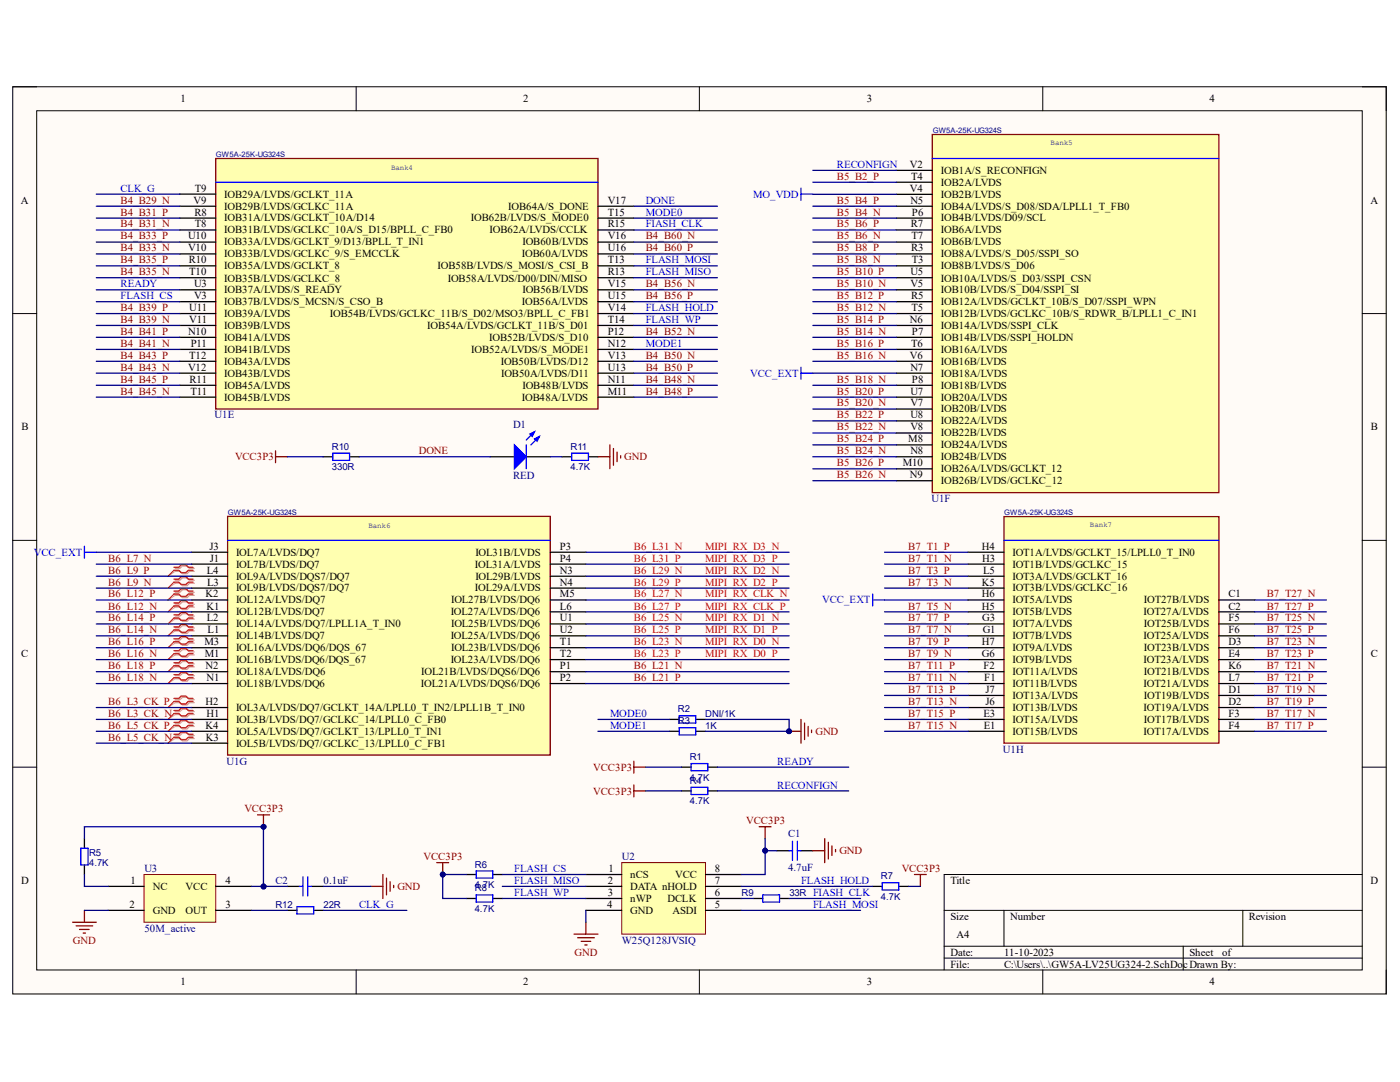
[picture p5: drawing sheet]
<svg xmlns="http://www.w3.org/2000/svg" width="279mm" height="216mm" viewBox="0 0 279 216" stroke-linecap="round" stroke-linejoin="round" font-family="sans-serif">
<defs><g id="words">
<g font-size="2.1">
<text x="36" y="20.4">1</text>
<text x="104.4" y="20.4">2</text>
<text x="173" y="20.4">3</text>
<text x="241.4" y="20.4">4</text>
<text x="181.6" y="33.5">V2</text>
<text x="181.9" y="35.9">T4</text>
<text x="187.8" y="34.7">IOB1A/S_RECONFIGN</text>
<text x="4.1" y="40.6">A</text>
<text x="38.6" y="40.6">V9</text>
<text x="38.9" y="38.3">T9</text>
<text x="44.7" y="39.5">IOB29A/LVDS/GCLKT_11A</text>
<text x="44.7" y="41.8">IOB29B/LVDS/GCLKC_11A</text>
<text x="101.4" y="41.8">IOB64A/S_DONE</text>
<text x="121.3" y="40.6">V17</text>
<text x="181.6" y="38.3">V4</text>
<text x="181.7" y="40.6">N5</text>
<text x="187.8" y="37.1">IOB2A/LVDS</text>
<text x="187.8" y="39.5">IOB2B/LVDS</text>
<text x="187.8" y="41.8">IOB4A/LVDS/S_D08/SDA/LPLL1_T_FB0</text>
<text x="273.5" y="40.6">A</text>
<text x="37.5" y="47.8">U10</text>
<text x="38.8" y="43">R8</text>
<text x="38.9" y="45.4">T8</text>
<text x="44.7" y="44.2">IOB31A/LVDS/GCLKT_10A/D14</text>
<text x="44.7" y="46.6">IOB31B/LVDS/GCLKC_10A/S_D15/BPLL_C_FB0</text>
<text x="94" y="44.2">IOB62B/LVDS/S_MODE0</text>
<text x="97.7" y="46.6">IOB62A/LVDS/CCLK</text>
<text x="121.3" y="47.8">V16</text>
<text x="121.3" y="45.4">R15</text>
<text x="121.3" y="43">T15</text>
<text x="181.8" y="45.4">R7</text>
<text x="181.9" y="47.8">T7</text>
<text x="182" y="43">P6</text>
<text x="187.8" y="44.2">IOB4B/LVDS/D09/SCL</text>
<text x="187.8" y="46.6">IOB6A/LVDS</text>
<text x="37.5" y="50.1">V10</text>
<text x="37.7" y="52.5">R10</text>
<text x="44.7" y="48.9">IOB33A/LVDS/GCLKT_9/D13/BPLL_T_IN1</text>
<text x="44.7" y="51.3">IOB33B/LVDS/GCLKC_9/S_EMCCLK</text>
<text x="44.7" y="53.7">IOB35A/LVDS/GCLKT_8</text>
<text x="87.3" y="53.7">IOB58B/LVDS/S_MOSI/S_CSI_B</text>
<text x="104.1" y="51.3">IOB60A/LVDS</text>
<text x="104.3" y="48.9">IOB60B/LVDS</text>
<text x="121.3" y="52.5">T13</text>
<text x="121.3" y="50.1">U16</text>
<text x="181.9" y="50.1">R3</text>
<text x="182" y="52.5">T3</text>
<text x="187.8" y="48.9">IOB6B/LVDS</text>
<text x="187.8" y="51.3">IOB8A/LVDS/S_D05/SSPI_SO</text>
<text x="187.8" y="53.7">IOB8B/LVDS/S_D06</text>
<text x="37.8" y="54.9">T10</text>
<text x="38.7" y="57.4">U3</text>
<text x="38.7" y="59.7">V3</text>
<text x="44.7" y="56.2">IOB35B/LVDS/GCLKC_8</text>
<text x="44.7" y="58.5">IOB37A/LVDS/S_READY</text>
<text x="89.4" y="56.2">IOB58A/LVDS/D00/DIN/MISO</text>
<text x="104.3" y="58.5">IOB56B/LVDS</text>
<text x="121.3" y="59.7">U15</text>
<text x="121.3" y="57.4">V15</text>
<text x="121.3" y="54.9">R13</text>
<text x="181.7" y="54.9">U5</text>
<text x="181.7" y="57.4">V5</text>
<text x="181.9" y="59.7">R5</text>
<text x="187.8" y="56.2">IOB10A/LVDS/S_D03/SSPI_CSN</text>
<text x="187.8" y="58.5">IOB10B/LVDS/S_D04/SSPI_SI</text>
<text x="37.8" y="62.1">U11</text>
<text x="37.8" y="64.5">V11</text>
<text x="44.7" y="60.9">IOB37B/LVDS/S_MCSN/S_CSO_B</text>
<text x="44.7" y="63.3">IOB39A/LVDS</text>
<text x="44.7" y="65.7">IOB39B/LVDS</text>
<text x="65.8" y="63.3">IOB54B/LVDS/GCLKC_11B/S_D02/MSO3/BPLL_C_FB1</text>
<text x="85.3" y="65.7">IOB54A/LVDS/GCLKT_11B/S_D01</text>
<text x="104.1" y="60.9">IOB56A/LVDS</text>
<text x="121.3" y="64.5">T14</text>
<text x="121.3" y="62.1">V14</text>
<text x="181.6" y="64.5">N6</text>
<text x="181.9" y="62.1">T5</text>
<text x="187.8" y="60.9">IOB12A/LVDS/GCLKT_10B/S_D07/SSPI_WPN</text>
<text x="187.8" y="63.3">IOB12B/LVDS/GCLKC_10B/S_RDWR_B/LPLL1_C_IN1</text>
<text x="187.8" y="65.7">IOB14A/LVDS/SSPI_CLK</text>
<text x="37.5" y="66.8">N10</text>
<text x="37.8" y="71.6">T12</text>
<text x="38.1" y="69.2">P11</text>
<text x="44.7" y="68">IOB41A/LVDS</text>
<text x="44.7" y="70.4">IOB41B/LVDS</text>
<text x="94.1" y="70.4">IOB52A/LVDS/S_MODE1</text>
<text x="97.6" y="68">IOB52B/LVDS/S_D10</text>
<text x="121.3" y="71.6">V13</text>
<text x="121.3" y="69.2">N12</text>
<text x="121.3" y="66.8">P12</text>
<text x="181.6" y="71.6">V6</text>
<text x="181.9" y="69.2">T6</text>
<text x="182" y="66.8">P7</text>
<text x="187.8" y="68">IOB14B/LVDS/SSPI_HOLDN</text>
<text x="187.8" y="70.4">IOB16A/LVDS</text>
<text x="37.5" y="74">V12</text>
<text x="37.8" y="76.4">R11</text>
<text x="44.7" y="72.8">IOB43A/LVDS</text>
<text x="44.7" y="75.2">IOB43B/LVDS</text>
<text x="44.7" y="77.6">IOB45A/LVDS</text>
<text x="99.9" y="72.8">IOB50B/LVDS/D12</text>
<text x="100" y="75.2">IOB50A/LVDS/D11</text>
<text x="104.3" y="77.6">IOB48B/LVDS</text>
<text x="121.3" y="76.4">N11</text>
<text x="121.3" y="74">U13</text>
<text x="181.7" y="74">N7</text>
<text x="182" y="76.4">P8</text>
<text x="187.8" y="72.8">IOB16B/LVDS</text>
<text x="187.8" y="75.2">IOB18A/LVDS</text>
<text x="187.8" y="77.6">IOB18B/LVDS</text>
<text x="38" y="78.7">T11</text>
<text x="44.7" y="79.9">IOB45B/LVDS</text>
<text x="104.1" y="79.9">IOB48A/LVDS</text>
<text x="121.3" y="78.7">M11</text>
<text x="181.7" y="78.7">U7</text>
<text x="181.7" y="81.1">V7</text>
<text x="181.7" y="83.5">U8</text>
<text x="187.8" y="79.9">IOB20A/LVDS</text>
<text x="187.8" y="82.3">IOB20B/LVDS</text>
<text x="4.3" y="85.9">B</text>
<text x="181.3" y="88.3">M8</text>
<text x="181.7" y="85.9">V8</text>
<text x="187.8" y="84.7">IOB22A/LVDS</text>
<text x="187.8" y="87.1">IOB22B/LVDS</text>
<text x="187.8" y="89.4">IOB24A/LVDS</text>
<text x="273.6" y="85.9">B</text>
<text x="180.2" y="93">M10</text>
<text x="181.6" y="95.4">N9</text>
<text x="181.7" y="90.6">N8</text>
<text x="187.8" y="91.8">IOB24B/LVDS</text>
<text x="187.8" y="94.2">IOB26A/LVDS/GCLKT_12</text>
<text x="187.8" y="96.6">IOB26B/LVDS/GCLKC_12</text>
<text x="41.8" y="109.7">J3</text>
<text x="41.9" y="112.1">J1</text>
<text x="47.1" y="110.9">IOL7A/LVDS/DQ7</text>
<text x="47.1" y="113.3">IOL7B/LVDS/DQ7</text>
<text x="94.8" y="113.3">IOL31A/LVDS</text>
<text x="94.9" y="110.9">IOL31B/LVDS</text>
<text x="111.8" y="112.1">P4</text>
<text x="111.8" y="109.7">P3</text>
<text x="196" y="109.7">H4</text>
<text x="196" y="112.1">H3</text>
<text x="202.1" y="110.9">IOT1A/LVDS/GCLKT_15/LPLL0_T_IN0</text>
<text x="202.1" y="113.3">IOT1B/LVDS/GCLKC_15</text>
<text x="41" y="119.2">K2</text>
<text x="41.3" y="114.5">L4</text>
<text x="41.4" y="116.8">L3</text>
<text x="47.1" y="115.7">IOL9A/LVDS/DQS7/DQ7</text>
<text x="47.1" y="118">IOL9B/LVDS/DQS7/DQ7</text>
<text x="94.8" y="118">IOL29A/LVDS</text>
<text x="94.9" y="115.7">IOL29B/LVDS</text>
<text x="111.8" y="119.2">M5</text>
<text x="111.8" y="116.8">N4</text>
<text x="111.8" y="114.5">N3</text>
<text x="196" y="116.8">K5</text>
<text x="196" y="119.2">H6</text>
<text x="196.2" y="114.5">L5</text>
<text x="202.1" y="115.7">IOT3A/LVDS/GCLKT_16</text>
<text x="202.1" y="118">IOT3B/LVDS/GCLKC_16</text>
<text x="245.2" y="119.2">C1</text>
<text x="41.2" y="121.6">K1</text>
<text x="41.3" y="124">L2</text>
<text x="47.1" y="120.4">IOL12A/LVDS/DQ7</text>
<text x="47.1" y="122.8">IOL12B/LVDS/DQ7</text>
<text x="47.1" y="125.2">IOL14A/LVDS/DQ7/LPLL1A_T_IN0</text>
<text x="90" y="122.8">IOL27A/LVDS/DQ6</text>
<text x="90" y="125.2">IOL25B/LVDS/DQ6</text>
<text x="90" y="120.4">IOL27B/LVDS/DQ6</text>
<text x="111.8" y="124">U1</text>
<text x="111.8" y="121.6">L6</text>
<text x="196" y="121.6">H5</text>
<text x="196" y="124">G3</text>
<text x="202.1" y="120.4">IOT5A/LVDS</text>
<text x="202.1" y="122.8">IOT5B/LVDS</text>
<text x="202.1" y="125.2">IOT7A/LVDS</text>
<text x="228.2" y="122.8">IOT27A/LVDS</text>
<text x="228.3" y="125.2">IOT25B/LVDS</text>
<text x="228.3" y="120.4">IOT27B/LVDS</text>
<text x="245.2" y="124">F5</text>
<text x="245.2" y="121.6">C2</text>
<text x="4.2" y="131.1">C</text>
<text x="40.8" y="128.7">M3</text>
<text x="40.9" y="131.1">M1</text>
<text x="41.4" y="126.4">L1</text>
<text x="47.1" y="127.5">IOL14B/LVDS/DQ7</text>
<text x="47.1" y="129.9">IOL16A/LVDS/DQ6/DQS_67</text>
<text x="90" y="127.5">IOL25A/LVDS/DQ6</text>
<text x="90" y="129.9">IOL23B/LVDS/DQ6</text>
<text x="111.8" y="131.1">T2</text>
<text x="111.8" y="128.7">T1</text>
<text x="111.8" y="126.4">U2</text>
<text x="196" y="128.7">H7</text>
<text x="196" y="131.1">G6</text>
<text x="196.1" y="126.4">G1</text>
<text x="202.1" y="127.5">IOT7B/LVDS</text>
<text x="202.1" y="129.9">IOT9A/LVDS</text>
<text x="228.2" y="127.5">IOT25A/LVDS</text>
<text x="228.3" y="129.9">IOT23B/LVDS</text>
<text x="245.2" y="131.1">E4</text>
<text x="245.2" y="128.7">D3</text>
<text x="245.2" y="126.4">F6</text>
<text x="273.6" y="131.1">C</text>
<text x="41" y="133.5">N2</text>
<text x="41.2" y="135.8">N1</text>
<text x="47.1" y="132.3">IOL16B/LVDS/DQ6/DQS_67</text>
<text x="47.1" y="134.7">IOL18A/LVDS/DQ6</text>
<text x="47.1" y="137.1">IOL18B/LVDS/DQ6</text>
<text x="84" y="137.1">IOL21A/LVDS/DQS6/DQ6</text>
<text x="84.1" y="134.7">IOL21B/LVDS/DQS6/DQ6</text>
<text x="90" y="132.3">IOL23A/LVDS/DQ6</text>
<text x="111.8" y="135.8">P2</text>
<text x="111.8" y="133.5">P1</text>
<text x="196.3" y="133.5">F2</text>
<text x="196.4" y="135.8">F1</text>
<text x="202.1" y="134.7">IOT11A/LVDS</text>
<text x="202.1" y="137.1">IOT11B/LVDS</text>
<text x="202.1" y="132.3">IOT9B/LVDS</text>
<text x="228.2" y="137.1">IOT21A/LVDS</text>
<text x="228.2" y="132.3">IOT23A/LVDS</text>
<text x="228.3" y="134.7">IOT21B/LVDS</text>
<text x="245.2" y="135.8">L7</text>
<text x="245.2" y="133.5">K6</text>
<text x="41" y="140.7">H2</text>
<text x="41.2" y="143.1">H1</text>
<text x="47.1" y="141.9">IOL3A/LVDS/DQ7/GCLKT_14A/LPLL0_T_IN2/LPLL1B_T_IN0</text>
<text x="196.3" y="143.1">E3</text>
<text x="196.7" y="138.3">J7</text>
<text x="196.7" y="140.7">J6</text>
<text x="202.1" y="139.5">IOT13A/LVDS</text>
<text x="202.1" y="141.9">IOT13B/LVDS</text>
<text x="228.2" y="141.9">IOT19A/LVDS</text>
<text x="228.3" y="139.5">IOT19B/LVDS</text>
<text x="245.2" y="143.1">F3</text>
<text x="245.2" y="140.7">D2</text>
<text x="245.2" y="138.3">D1</text>
<text x="41" y="145.5">K4</text>
<text x="41.1" y="147.8">K3</text>
<text x="47.1" y="144.3">IOL3B/LVDS/DQ7/GCLKC_14/LPLL0_C_FB0</text>
<text x="47.1" y="146.6">IOL5A/LVDS/DQ7/GCLKT_13/LPLL0_T_IN1</text>
<text x="47.1" y="149">IOL5B/LVDS/DQ7/GCLKC_13/LPLL0_C_FB1</text>
<text x="196.3" y="145.5">E1</text>
<text x="202.1" y="144.3">IOT15A/LVDS</text>
<text x="202.1" y="146.6">IOT15B/LVDS</text>
<text x="228.2" y="146.6">IOT17A/LVDS</text>
<text x="228.3" y="144.3">IOT17B/LVDS</text>
<text x="245.2" y="145.5">F4</text>
<text x="121.4" y="174">1</text>
<text x="142.7" y="174">8</text>
<text x="4.2" y="176.4">D</text>
<text x="26" y="176.4">1</text>
<text x="30.5" y="177.6">NC</text>
<text x="37" y="177.6">VCC</text>
<text x="45" y="176.4">4</text>
<text x="121.3" y="176.4">2</text>
<text x="121.3" y="178.8">3</text>
<text x="125.8" y="175.2">nCS</text>
<text x="125.8" y="177.6">DATA nHOLD</text>
<text x="125.8" y="180">nWP</text>
<text x="133.2" y="180">DCLK</text>
<text x="134.7" y="175.2">VCC</text>
<text x="142.7" y="178.8">6</text>
<text x="142.7" y="176.4">7</text>
<text x="189.7" y="176.4">Title</text>
<text x="273.5" y="176.4">D</text>
<text x="25.9" y="181.2">2</text>
<text x="30.5" y="182.4">GND</text>
<text x="37" y="182.4">OUT</text>
<text x="45" y="181.2">3</text>
<text x="121.2" y="181.2">4</text>
<text x="125.8" y="182.4">GND</text>
<text x="134.2" y="182.4">ASDI</text>
<text x="142.7" y="181.2">5</text>
<text x="189.7" y="183.6">Size</text>
<text x="201.6" y="183.6">Number</text>
<text x="249.3" y="183.6">Revision</text>
<text x="189.7" y="190.7">Date:</text>
<text x="190.9" y="187.1">A4</text>
<text x="200.4" y="190.7">11-10-2023</text>
<text x="237.4" y="190.7">Sheet</text>
<text x="243.9" y="190.7">of</text>
<text x="36" y="196.6">1</text>
<text x="104.4" y="196.6">2</text>
<text x="173" y="196.6">3</text>
<text x="189.7" y="193.1">File:</text>
<text x="200.4" y="193.1">C:\Users\..\GW5A-LV25UG324-2.SchDocDrawn By:</text>
<text x="241.4" y="196.6">4</text>
</g>
<g font-size="2.1" fill="#00f">
<text x="167" y="33.5">RECONFIGN</text>
<text x="24" y="38.3">CLK_G</text>
<text x="128.9" y="40.6">DONE</text>
<text x="150.3" y="39.5">MO_VDD</text>
<text x="128.9" y="45.4">FIASH_CLK</text>
<text x="128.9" y="43">MODE0</text>
<text x="128.9" y="52.5">FLASH_MOSI</text>
<text x="24" y="59.7">FLASH_CS</text>
<text x="24" y="57.4">READY</text>
<text x="128.9" y="54.9">FLASH_MISO</text>
<text x="128.9" y="64.5">FLASH_WP</text>
<text x="128.9" y="62.1">FLASH_HOLD</text>
<text x="128.9" y="69.2">MODE1</text>
<text x="149.7" y="75.2">VCC_EXT</text>
<text x="6.8" y="110.9">VCC_EXT</text>
<text x="164.1" y="120.4">VCC_EXT</text>
<text x="121.7" y="143.1">MODE0</text>
<text x="121.7" y="145.5">MODE1</text>
<text x="155.1" y="152.6">READY</text>
<text x="155.1" y="157.4">RECONFIGN</text>
<text x="102.6" y="174">FLASH_CS</text>
<text x="102.6" y="176.4">FLASH_MISO</text>
<text x="102.6" y="178.8">FLASH_WP</text>
<text x="159.9" y="176.4">FLASH_HOLD</text>
<text x="71.7" y="181.2">CLK_G</text>
<text x="162.3" y="181.2">FLASH_MOSI</text>
</g>
<g font-size="2.1" fill="#980000">
<text x="167" y="35.9">B5_B2_P</text>
<text x="167" y="40.6">B5_B4_P</text>
<text x="167" y="43">B5_B4_N</text>
<text x="167" y="45.4">B5_B6_P</text>
<text x="167" y="47.8">B5_B6_N</text>
<text x="167" y="50.1">B5_B8_P</text>
<text x="167" y="52.5">B5_B8_N</text>
<text x="167" y="54.9">B5_B10_P</text>
<text x="167" y="57.4">B5_B10_N</text>
<text x="167" y="59.7">B5_B12_P</text>
<text x="167" y="62.1">B5_B12_N</text>
<text x="167" y="64.5">B5_B14_P</text>
<text x="167" y="66.8">B5_B14_N</text>
<text x="167" y="69.2">B5_B16_P</text>
<text x="167" y="71.6">B5_B16_N</text>
<text x="167" y="76.4">B5_B18_N</text>
<text x="167" y="78.7">B5_B20_P</text>
<text x="167" y="81.1">B5_B20_N</text>
<text x="167" y="83.5">B5_B22_P</text>
<text x="167" y="85.9">B5_B22_N</text>
<text x="167" y="88.3">B5_B24_P</text>
<text x="167" y="90.6">B5_B24_N</text>
<text x="167" y="93">B5_B26_P</text>
<text x="167" y="95.4">B5_B26_N</text>
<text x="21.6" y="112.1">B6_L7_N</text>
<text x="181.3" y="109.7">B7_T1_P</text>
<text x="181.3" y="112.1">B7_T1_N</text>
<text x="21.6" y="116.8">B6_L9_N</text>
<text x="21.6" y="114.5">B6_L9_P</text>
<text x="21.6" y="119.2">B6_L12_P</text>
<text x="181.3" y="114.5">B7_T3_P</text>
<text x="181.3" y="116.8">B7_T3_N</text>
<text x="252.8" y="119.2">B7_T27_N</text>
<text x="21.6" y="121.6">B6_L12_N</text>
<text x="21.6" y="124">B6_L14_P</text>
<text x="181.3" y="124">B7_T7_P</text>
<text x="181.3" y="121.6">B7_T5_N</text>
<text x="252.8" y="121.6">B7_T27_P</text>
<text x="252.8" y="124">B7_T25_N</text>
<text x="21.6" y="126.4">B6_L14_N</text>
<text x="21.6" y="131.1">B6_L16_N</text>
<text x="21.6" y="128.7">B6_L16_P</text>
<text x="181.3" y="126.4">B7_T7_N</text>
<text x="181.3" y="128.7">B7_T9_P</text>
<text x="181.3" y="131.1">B7_T9_N</text>
<text x="252.8" y="126.4">B7_T25_P</text>
<text x="252.8" y="131.1">B7_T23_P</text>
<text x="252.8" y="128.7">B7_T23_N</text>
<text x="21.6" y="135.8">B6_L18_N</text>
<text x="21.6" y="133.5">B6_L18_P</text>
<text x="126.5" y="133.5">B6_L21_N</text>
<text x="126.5" y="135.8">B6_L21_P</text>
<text x="181.3" y="133.5">B7_T11_P</text>
<text x="181.3" y="135.8">B7_T11_N</text>
<text x="252.8" y="135.8">B7_T21_P</text>
<text x="252.8" y="133.5">B7_T21_N</text>
<text x="21.6" y="143.1">B6_L3_CK_N</text>
<text x="21.6" y="140.7">B6_L3_CK_P</text>
<text x="181.3" y="143.1">B7_T15_P</text>
<text x="181.3" y="138.3">B7_T13_P</text>
<text x="181.3" y="140.7">B7_T13_N</text>
<text x="252.8" y="140.7">B7_T19_P</text>
<text x="252.8" y="138.3">B7_T19_N</text>
<text x="252.8" y="143.1">B7_T17_N</text>
<text x="21.6" y="147.8">B6_L5_CK_N</text>
<text x="21.6" y="145.5">B6_L5_CK_P</text>
<text x="181.3" y="145.5">B7_T15_N</text>
<text x="252.8" y="145.5">B7_T17_P</text>
</g>
<g font-size="2.1" fill="#800000">
<text x="24" y="40.6">B4_B29_N</text>
<text x="24" y="43">B4_B31_P</text>
<text x="24" y="45.4">B4_B31_N</text>
<text x="24" y="47.8">B4_B33_P</text>
<text x="128.9" y="47.8">B4_B60_N</text>
<text x="24" y="50.1">B4_B33_N</text>
<text x="24" y="52.5">B4_B35_P</text>
<text x="128.9" y="50.1">B4_B60_P</text>
<text x="24" y="54.9">B4_B35_N</text>
<text x="128.9" y="59.7">B4_B56_P</text>
<text x="128.9" y="57.4">B4_B56_N</text>
<text x="24" y="62.1">B4_B39_P</text>
<text x="24" y="64.5">B4_B39_N</text>
<text x="24" y="66.8">B4_B41_P</text>
<text x="24" y="69.2">B4_B41_N</text>
<text x="24" y="71.6">B4_B43_P</text>
<text x="128.9" y="71.6">B4_B50_N</text>
<text x="128.9" y="66.8">B4_B52_N</text>
<text x="24" y="74">B4_B43_N</text>
<text x="24" y="76.4">B4_B45_P</text>
<text x="128.9" y="76.4">B4_B48_N</text>
<text x="128.9" y="74">B4_B50_P</text>
<text x="24" y="78.7">B4_B45_N</text>
<text x="128.9" y="78.7">B4_B48_P</text>
<text x="46.9" y="91.8">VCC3P3</text>
<text x="83.6" y="90.6">DONE</text>
<text x="124.6" y="91.8">GND</text>
<text x="162.7" y="146.6">GND</text>
<text x="118.4" y="153.8">VCC3P3</text>
<text x="118.4" y="158.5">VCC3P3</text>
<text x="48.8" y="162.1">VCC3P3</text>
<text x="148.9" y="164.5">VCC3P3</text>
<text x="84.5" y="171.6">VCC3P3</text>
<text x="167.5" y="170.4">GND</text>
<text x="180" y="174">VCC3P3</text>
<text x="79.3" y="177.6">GND</text>
<text x="14.6" y="188.3">GND</text>
<text x="114.7" y="190.7">GND</text>
</g>
<g font-size="2.1" fill="#000080">
<text x="42.8" y="83.5">U1E</text>
<text x="102.4" y="85.4">D1</text>
<text x="102.4" y="95.6">RED</text>
<text x="185.9" y="100.2">U1F</text>
<text x="45.2" y="152.6">U1G</text>
<text x="200.1" y="150.2">U1H</text>
<text x="157.3" y="167.1">C1</text>
<text x="28.8" y="174">U3</text>
<text x="124.1" y="171.6">U2</text>
<text x="157.3" y="173.7">4.7uF</text>
<text x="55" y="176.4">C2</text>
<text x="64.6" y="176.4">0.1uF</text>
<text x="28.8" y="185.9">50M_active</text>
<text x="124.1" y="188.3">W25Q128JVSIQ</text>
</g>
<g font-size="2.1" fill="#f00">
<text x="126.5" y="112.1">B6_L31_P</text>
<text x="126.5" y="109.7">B6_L31_N</text>
<text x="140.8" y="109.7">MIPI_RX_D3_N</text>
<text x="140.8" y="112.1">MIPI_RX_D3_P</text>
<text x="126.5" y="119.2">B6_L27_N</text>
<text x="126.5" y="116.8">B6_L29_P</text>
<text x="126.5" y="114.5">B6_L29_N</text>
<text x="140.8" y="119.2">MIPI_RX_CLK_N</text>
<text x="140.8" y="114.5">MIPI_RX_D2_N</text>
<text x="140.8" y="116.8">MIPI_RX_D2_P</text>
<text x="126.5" y="124">B6_L25_N</text>
<text x="126.5" y="121.6">B6_L27_P</text>
<text x="140.8" y="124">MIPI_RX_D1_N</text>
<text x="140.8" y="121.6">MIPI_RX_CLK_P</text>
<text x="126.5" y="131.1">B6_L23_P</text>
<text x="126.5" y="128.7">B6_L23_N</text>
<text x="126.5" y="126.4">B6_L25_P</text>
<text x="140.8" y="128.7">MIPI_RX_D0_N</text>
<text x="140.8" y="131.1">MIPI_RX_D0_P</text>
<text x="140.8" y="126.4">MIPI_RX_D1_P</text>
</g>
<g font-size="1.9" fill="#000080">
<text x="66.3" y="89.7">R10</text>
<text x="113.9" y="89.7">R11</text>
<text x="66.3" y="93.8">330R</text>
<text x="113.9" y="93.8">4.7K</text>
<text x="135.3" y="142.1">R2</text>
<text x="140.8" y="143.1">DNI/1K</text>
<text x="135.3" y="144.5">R3</text>
<text x="140.8" y="145.5">1K</text>
<text x="137.7" y="151.7">R1</text>
<text x="137.7" y="155.7">4.7K</text>
<text x="137.7" y="156.5">R4</text>
<text x="137.7" y="160.5">4.7K</text>
<text x="17.8" y="170.7">R5</text>
<text x="17.8" y="172.8">4.7K</text>
<text x="94.8" y="173.1">R6</text>
<text x="94.8" y="177.8">R8</text>
<text x="94.8" y="177.1">4.7K</text>
<text x="148" y="178.8">R9</text>
<text x="157.5" y="178.8">33R FIASH_CLK</text>
<text x="175.8" y="175.5">R7</text>
<text x="175.8" y="179.5">4.7K</text>
<text x="55" y="181.2">R12</text>
<text x="64.6" y="181.2">22R</text>
<text x="94.8" y="181.9">4.7K</text>
</g>
<g font-size="1.5" fill="#000080">
<text x="186.1" y="26.5">GW5A-25K-UG324S</text>
<text x="209.7" y="29">Bank5</text>
<text x="43.1" y="31.3">GW5A-25K-UG324S</text>
<text x="78.1" y="33.8">Bank4</text>
<text x="45.5" y="102.7">GW5A-25K-UG324S</text>
<text x="73.5" y="105.5">Bank6</text>
<text x="200.4" y="102.7">GW5A-25K-UG324S</text>
<text x="217.5" y="105.2">Bank7</text>
</g>
</g></defs>
<path d="M2.5 17.3h274.1v181h-274.1z" fill="#fffbf7"/>
<path d="M2.5 17.3h274.1v181h-274.1z" fill="none" stroke="#000" stroke-width=".2"/>
<path d="M7.3 22.1h264.6v171.4h-264.6z" fill="#fffbf7"/>
<g fill="none" stroke="#000" stroke-width=".2">
<path d="M2.5 17.3h4.8M71.1 17.3v4.8M139.6 17.3v4.8M208.1 17.3v4.8M271.9 17.3h4.7v4.8M7.3 22.1h264.6v171.4h-264.6zM2.5 62.6h4.8M271.9 62.6h4.7M2.5 107.8h4.8M271.9 107.8h4.7M2.5 153.1h4.8M271.9 153.1h4.7"/>
<path d="M271.9 174.5h-83.5v19M71.1 193.5v4.8M139.6 193.5v4.8M188.4 181.7h83.5M188.4 188.8h83.5M188.4 191.2h83.5M200.4 181.7v7.1M208.1 193.5v4.8M236.1 188.8v4.7M248 181.7v7.1M276.6 193.5v4.8"/>
</g>
<path d="M64.5 91.1h1.9M69.8 91.1h1.9M97.9 91.1h4.8M105 91.1h4.8M112.2 91.1h1.9M117.4 91.1h1.9" fill="none" stroke="#000" stroke-width=".25"/>
<path d="M66.4 90.4h3.4v1.5h-3.4zM114.1 90.4h3.3v1.5h-3.3z" fill="none" stroke="#00f" stroke-width=".25"/>
<path d="M102.7 88.8l2.3 2.3-2.3 2.4z" fill="#00f"/>
<path d="M102.7 88.8l2.3 2.3-2.3 2.4zM106.7 86.1l-1.7 1.7M107.7 87.1l-1.7 1.7" fill="none" stroke="#00f" stroke-width=".25"/>
<path d="M106.7 87.6l1-.5-.5 1z" fill="#00f"/>
<path d="M106.7 87.6l1-.5-.5 1z" fill="none" stroke="#00f" stroke-width=".25"/>
<path d="M105.7 86.6l1-.5-.5 1z" fill="#00f"/>
<path d="M105 88.8v4.7M105.7 86.6l1-.5-.5 1zM152.2 178.6h3.4v1.4h-3.4zM157.5 169.8h.7M158.2 167.9v3.8M159.1 167.9v3.8M159.1 169.8h.8" fill="none" stroke="#00f" stroke-width=".25"/>
<g fill="none" stroke="#800000" stroke-width=".25">
<path d="M55 90v2.3M55 91.1h2.4M119.3 91.1h2.4M121.7 88.8v4.7M122.4 89.5v3.3M123.1 90.2v1.9M123.9 90.9v.5M162.2 169.8h2.4M164.6 167.3v4.8M165.3 168.1v3.3M166 168.8v1.9M166.8 169.5v.5"/>
<path d="M114.6 186.4h4.7M115.3 187.1h3.3M116 187.8h1.9M116.7 188.6h.5M116.9 184v2.4"/>
</g>
<path d="M150.3 179.3h1.9M155.1 169.8h2.4M155.6 179.3h1.9M159.9 169.8h2.3" fill="none" stroke="#000" stroke-width=".25"/>
<path d="M124.1 172.1h16.7v14.3h-16.7z" fill="#ffffb0"/>
<path d="M124.1 172.1h16.7v14.3h-16.7z" fill="none" stroke="#800000" stroke-width=".2"/>
<path d="M93.1 179.3h1.9M98.3 179.3h1.9M116.9 174.5h7.2M116.9 176.9h7.2M116.9 179.3h7.2M140.8 174.5h7.1M140.8 176.9h7.1M140.8 179.3h7.1M174.2 176.9h1.9M179.4 176.9h1.9M116.9 181.7h7.2M140.8 181.7h7.1" fill="none" stroke="#000" stroke-width=".25"/>
<path d="M95 178.6h3.3v1.4h-3.3zM176.1 176.1h3.3v1.5h-3.3z" fill="none" stroke="#00f" stroke-width=".25"/>
<path d="M28.7 174.5h14.4v9.6h-14.4z" fill="#ffffb0"/>
<path d="M28.7 174.5h14.4v9.5h-14.4z" fill="none" stroke="#800000" stroke-width=".2"/>
<path d="M16.8 167.3v1.9M16.8 172.6v1.9M21.6 176.9h7.1M43.1 176.9h7.1M57.4 176.9h2.3M62.1 176.9h2.4M21.6 181.7h7.1M43.1 181.7h7.1M57.4 181.7h1.9M62.6 181.7h1.9" fill="none" stroke="#000" stroke-width=".25"/>
<path d="M16.1 169.2h1.5v3.4h-1.5zM59.7 176.9h.8M60.5 175v3.8M61.4 175v3.8M61.4 176.9h.7M59.3 180.9h3.3v1.5h-3.3z" fill="none" stroke="#00f" stroke-width=".25"/>
<path d="M51.4 162.6h2.4M52.6 162.6v2.4M74 176.9h2.4M76.4 174.5v4.8M77.1 175.2v3.4M77.9 175.9v1.9M78.6 176.7v.4M14.5 184h4.7M15.2 184.7h3.3M15.9 185.5h1.9M16.6 186.2h.5M16.8 181.7v2.3" fill="none" stroke="#800000" stroke-width=".25"/>
<circle cx="52.6" cy="165" r=".48" fill="#000080"/>
<circle cx="52.6" cy="165" r=".48" fill="none" stroke="#000080" stroke-width=".2"/>
<path d="M159.9 73.3v2.3M159.9 74.5h2.3M16.8 109v2.4M16.8 110.2h2.4M174.2 118.5v2.4M174.2 119.7h2.3M135.6 142.8h3.3v1.5h-3.3zM135.6 145.2h3.3v1.4h-3.3zM137.9 152.4h3.4v1.4h-3.4zM137.9 157.1h3.4v1.4h-3.4z" fill="none" stroke="#00f" stroke-width=".25"/>
<path d="M126.5 151.9v2.4M126.5 156.6v2.4M126.5 157.8h2.4M126.5 153.1h2.4M157.5 145.9h2.4M159.9 143.6v4.7M160.6 144.3v3.3M161.3 144.9v2M162 145.7v.5" fill="none" stroke="#800000" stroke-width=".25"/>
<path d="M133.6 143.6h2M133.6 145.9h2M136 157.8h1.9M136 153.1h1.9M138.9 143.6h1.9M138.9 145.9h1.9M141.3 157.8h1.9M141.3 153.1h1.9" fill="none" stroke="#000" stroke-width=".25"/>
<circle cx="157.5" cy="145.9" r=".48" fill="#000080"/>
<circle cx="157.5" cy="145.9" r=".48" fill="none" stroke="#000080" stroke-width=".2"/>
<path d="M93.1 174.5h1.9M98.3 174.5h1.9" fill="none" stroke="#000" stroke-width=".25"/>
<path d="M95 173.8h3.3v1.4h-3.3z" fill="none" stroke="#00f" stroke-width=".25"/>
<path d="M87.2 172.1h2.3M88.3 172.1v2.4" fill="none" stroke="#800000" stroke-width=".25"/>
<circle cx="88.3" cy="174.5" r=".46" fill="#000080"/>
<circle cx="88.3" cy="174.5" r=".46" fill="none" stroke="#000080" stroke-width=".2"/>
<path d="M151.5 165h2.4M152.7 165v2.3M182.5 174.5h2.4M183.7 174.5v2.4" fill="none" stroke="#800000" stroke-width=".25"/>
<path d="M159.9 37.5v2.5M159.9 38.7h2.3" fill="none" stroke="#00f" stroke-width=".25"/>
<path d="M43.1 31.6h76.2v50h-76.2z" fill="#ffffb0"/>
<path d="M43.1 31.6h76.2v50h-76.2z" fill="none" stroke="#800000" stroke-width=".25"/>
<path d="M43.1 36.4h76.2" fill="none" stroke="#00f" stroke-width=".25"/>
<g fill="none" stroke="#000" stroke-width=".25">
<path d="M35.9 38.7h7.2M35.9 41.1h7.2M35.9 43.5h7.2M35.9 45.9h7.2M35.9 48.3h7.2M35.9 50.7h7.2M35.9 53h7.2M35.9 55.4h7.2M35.9 57.8h7.2M119.3 41.1h7.2M119.3 43.5h7.2M119.3 45.9h7.2"/>
<path d="M119.3 48.3h7.2M119.3 50.7h7.2M119.3 53h7.2M119.3 55.4h7.2M119.3 57.8h7.2M35.9 60.2h7.2M35.9 62.6h7.2M35.9 64.9h7.2M35.9 67.3h7.2M35.9 69.7h7.2M35.9 72.1h7.2M35.9 74.5h7.2"/>
<path d="M35.9 76.9h7.2M35.9 79.2h7.2M119.3 60.2h7.2M119.3 62.6h7.2M119.3 64.9h7.2M119.3 67.3h7.2M119.3 69.7h7.2M119.3 72.1h7.2M119.3 74.5h7.2M119.3 76.9h7.2M119.3 79.2h7.2"/>
</g>
<path d="M186.1 26.8h57.2v71.5h-57.2z" fill="#ffffb0"/>
<path d="M186.1 26.8h57.1v71.5h-57.1z" fill="none" stroke="#800000" stroke-width=".25"/>
<path d="M186.1 31.6h57.1" fill="none" stroke="#00f" stroke-width=".25"/>
<g fill="none" stroke="#000" stroke-width=".25">
<path d="M178.9 34h7.2M178.9 36.4h7.2M178.9 38.8h7.2M178.9 55.4h7.2M178.9 57.8h7.2M178.9 41.1h7.2M178.9 43.5h7.2M178.9 45.9h7.2M178.9 48.3h7.2M178.9 50.7h7.2M178.9 53h7.2M178.9 60.2h7.2"/>
<path d="M178.9 62.6h7.2M178.9 64.9h7.2M178.9 67.3h7.2M178.9 69.7h7.2M178.9 72.1h7.2M178.9 74.5h7.2M178.9 76.9h7.2M178.9 79.2h7.2M178.9 81.6h7.2M178.9 84h7.2M178.9 86.4h7.2M178.9 88.8h7.2"/>
<path d="M178.9 91.1h7.2M178.9 93.6h7.2M178.9 95.9h7.2"/>
</g>
<path d="M45.4 103h64.4v47.7h-64.4z" fill="#ffffb0"/>
<path d="M45.4 103h64.4v47.7h-64.4z" fill="none" stroke="#800000" stroke-width=".25"/>
<path d="M45.4 107.8h64.4" fill="none" stroke="#00f" stroke-width=".25"/>
<g fill="none" stroke="#000" stroke-width=".25">
<path d="M38.3 119.7h7.1M38.3 117.3h7.1M38.3 115h7.1M38.3 112.6h7.1M38.3 110.2h7.1M109.8 119.7h7.1M109.8 117.3h7.1M109.8 115h7.1M109.8 112.6h7.1M109.8 110.2h7.1M38.3 122.1h7.1M38.3 124.5h7.1"/>
<path d="M38.3 126.9h7.1M38.3 129.2h7.1M38.3 131.6h7.1M38.3 134h7.1M38.3 136.4h7.1M109.8 122.1h7.1M109.8 124.5h7.1M109.8 126.9h7.1M109.8 129.2h7.1M109.8 131.6h7.1M109.8 134h7.1M109.8 136.4h7.1"/>
<path d="M38.3 141.2h7.1M38.3 143.6h7.1M38.3 145.9h7.1M38.3 148.3h7.1"/>
</g>
<path d="M200.4 103h42.9v45.3h-42.9z" fill="#ffffb0"/>
<path d="M200.4 103.1h42.8v45.2h-42.8z" fill="none" stroke="#800000" stroke-width=".25"/>
<path d="M200.4 107.8h42.8" fill="none" stroke="#00f" stroke-width=".25"/>
<g fill="none" stroke="#000" stroke-width=".25">
<path d="M193.2 110.2h7.2M193.2 112.6h7.2M193.2 119.7h7.2M193.2 115h7.2M193.2 117.3h7.2M243.2 119.7h7.2M193.2 134h7.2M193.2 136.4h7.2M193.2 138.8h7.2M193.2 131.6h7.2M193.2 129.2h7.2M193.2 126.9h7.2"/>
<path d="M193.2 124.5h7.2M193.2 122.1h7.2M243.2 134h7.2M243.2 136.4h7.2M243.2 138.8h7.2M243.2 131.6h7.2M243.2 129.2h7.2M243.2 126.9h7.2M243.2 124.5h7.2M243.2 122.1h7.2M193.2 141.2h7.2M193.2 143.6h7.2"/>
<path d="M193.2 145.9h7.2M243.2 141.2h7.2M243.2 143.6h7.2M243.2 145.9h7.2"/>
</g>
<g fill="none" stroke="#d0a19d" stroke-width=".25">
<path d="M35 115.8h.9l.5-.5h.9l.5 .5h1M35 116.4h.9l.5 .5h.9l.5-.5h1M35 113.4h.9l.5-.5h.9l.5 .5h1M35 114h.9l.5 .5h.9l.5-.5h1M35 118.2h.9l.5-.5h.9l.5 .5h1M35 118.8h.9l.5 .5h.9l.5-.5h1M35 120.6h.9l.5-.5h.9l.5 .5h1M35 121.2h.9l.5 .4h.9l.5-.4h1M35 125.3h.9l.5-.5h.9l.5 .5h1M35 125.9h.9l.5 .5h.9l.5-.5h1M35 122.9h.9l.5-.4h.9l.5 .4h1M35 123.5h.9l.5 .5h.9l.5-.5h1"/>
<path d="M35 130.1h.9l.5-.5h.9l.5 .5h1M35 130.7h.9l.5 .4h.9l.5-.4h1M35 127.7h.9l.5-.5h.9l.5 .5h1M35 128.3h.9l.5 .5h.9l.5-.5h1M35 134.8h.9l.5-.4h.9l.5 .4h1M35 135.4h.9l.5 .5h.9l.5-.5h1M35 132.5h.9l.5-.5h.9l.5 .5h1M35 133.1h.9l.5 .5h.9l.5-.5h1M35 139.6h.9l.5-.5h.9l.5 .5h1M35 142h.9l.5-.5h.9l.5 .5h1M35 142.6h.9l.5 .4h.9l.5-.4h1M35 140.2h.9l.5 .5h.9l.5-.5h1"/>
<path d="M35 146.8h.9l.5-.5h.9l.5 .5h1M35 147.4h.9l.5 .4h.9l.5-.4h1M35 144.4h.9l.5-.5h.9l.5 .5h1M35 144.9h.9l.5 .6h.9l.5-.6h1"/>
</g>
<g fill="none" stroke="#d0a19d" stroke-width=".2">
<path d="M35 116.4l-1.5 .9M35 114l-1.5 1M35 118.8l-1.5 .9M35 121.2l-1.5 .9M35 125.9l-1.5 1M35 123.5l-1.5 1M35 130.7l-1.5 .9M35 128.3l-1.5 .9M35 135.4l-1.5 1M35 133.1l-1.5 .9M35 142.6l-1.5 1M35 140.2l-1.5 1"/>
<path d="M35 147.4l-1.5 .9M35 144.9l-1.5 1"/>
</g>
<g fill="none" stroke="#f00" stroke-width=".25">
<path d="M34.7 115.6h1l.5-.5h.9l.5 .5h.9M34.7 116.2h1l.5 .4h.9l.5-.4h.9M34.7 113.2h1l.5-.5h.9l.5 .5h.9M34.7 113.8h1l.5 .5h.9l.5-.5h.9M34.7 117.9h1l.5-.4h.9l.5 .4h.9M34.7 118.5h1l.5 .5h.9l.5-.5h.9M34.7 120.3h1l.5-.5h.9l.5 .5h.9M34.7 120.9h1l.5 .5h.9l.5-.5h.9M34.7 125.1h1l.5-.5h.9l.5 .5h.9M34.7 125.7h1l.5 .5h.9l.5-.5h.9M34.7 122.7h1l.5-.5h.9l.5 .5h.9M34.7 123.3h1l.5 .5h.9l.5-.5h.9"/>
<path d="M34.7 129.8h1l.5-.4h.9l.5 .4h.9M34.7 130.4h1l.5 .5h.9l.5-.5h.9M34.7 127.5h1l.5-.5h.9l.5 .5h.9M34.7 128.1h1l.5 .4h.9l.5-.4h.9M34.7 134.6h1l.5-.4h.9l.5 .4h.9M34.7 135.2h1l.5 .5h.9l.5-.5h.9M34.7 132.2h1l.5-.5h.9l.5 .5h.9M34.7 132.8h1l.5 .5h.9l.5-.5h.9M34.7 139.4h1l.5-.5h.9l.5 .5h.9M34.7 140h1l.5 .5h.9l.5-.5h.9M34.7 141.8h1l.5-.5h.9l.5 .5h.9M34.7 142.4h1l.5 .4h.9l.5-.4h.9"/>
<path d="M34.7 146.5h1l.5-.5h.9l.5 .5h.9M34.7 147.1h1l.5 .5h.9l.5-.5h.9M34.7 144.1h1l.5-.4h.9l.5 .4h.9M34.7 144.7h1l.5 .5h.9l.5-.5h.9"/>
</g>
<g fill="none" stroke="#f00" stroke-width=".2">
<path d="M34.7 116.2l-1.2 1.1M34.7 113.8l-1.2 1.2M34.7 118.5l-1.2 1.2M34.7 120.9l-1.2 1.2M34.7 125.7l-1.2 1.2M34.7 123.3l-1.2 1.2M34.7 130.4l-1.2 1.2M34.7 128.1l-1.2 1.1M34.7 135.2l-1.2 1.2M34.7 132.8l-1.2 1.2M34.7 140l-1.2 1.2M34.7 142.4l-1.2 1.2"/>
<path d="M34.7 147.1l-1.2 1.2M34.7 144.7l-1.2 1.2"/>
</g>
<path d="M16.8 174.5v2.4h4.8M16.8 167.3v-2.3h35.8v11.9M181.3 176.9h2.4M16.8 181.7h4.8" fill="none" stroke="#000080" stroke-width=".25"/>
<circle cx="52.6" cy="165" r=".48" fill="#000080"/>
<circle cx="52.6" cy="165" r=".48" fill="none" stroke="#000080" stroke-width=".2"/>
<circle cx="52.6" cy="176.9" r=".49" fill="#000080"/>
<circle cx="52.6" cy="176.9" r=".49" fill="none" stroke="#000080" stroke-width=".2"/>
<g fill="none" stroke="#000080" stroke-width=".25">
<path d="M19.2 38.7h16.7M19.2 57.8h16.7M19.2 55.4h16.7M19.2 53h16.7M19.2 50.7h16.7M19.2 48.3h16.7M19.2 45.9h16.7M19.2 43.5h16.7M19.2 41.1h16.7M19.2 79.2h16.7M19.2 76.9h16.7M19.2 74.5h16.7"/>
<path d="M19.2 72.1h16.7M19.2 69.7h16.7M19.2 67.3h16.7M19.2 64.9h16.7M19.2 62.6h16.7M19.2 60.2h16.7M19.2 119.7h19.1M19.2 117.3h19.1M19.2 115h19.1M19.2 112.6h19.1M19.2 110.2h19.1M19.2 136.4h19.1"/>
<path d="M19.2 134h19.1M19.2 131.6h19.1M19.2 129.2h19.1M19.2 126.9h19.1M19.2 124.5h19.1M19.2 122.1h19.1M19.2 148.3h19.1M19.2 145.9h19.1M19.2 143.6h19.1M19.2 141.2h19.1M50.2 176.9h7.2M50.2 181.7h7.2"/>
</g>
<circle cx="52.6" cy="176.9" r=".49" fill="#000080"/>
<circle cx="52.6" cy="176.9" r=".49" fill="none" stroke="#000080" stroke-width=".2"/>
<path d="M57.4 91.1h7.1M71.7 91.1h26.2M64.5 176.9h9.5M88.3 174.5v4.8h4.8M64.5 181.7h16.7" fill="none" stroke="#000080" stroke-width=".25"/>
<circle cx="88.3" cy="174.5" r=".46" fill="#000080"/>
<circle cx="88.3" cy="174.5" r=".46" fill="none" stroke="#000080" stroke-width=".2"/>
<path d="M88.3 174.5h4.8" fill="none" stroke="#000080" stroke-width=".25"/>
<circle cx="88.3" cy="174.5" r=".46" fill="#000080"/>
<circle cx="88.3" cy="174.5" r=".46" fill="none" stroke="#000080" stroke-width=".2"/>
<g fill="none" stroke="#000080" stroke-width=".25">
<path d="M126.5 57.8h16.7M126.5 55.4h16.7M126.5 53h16.7M126.5 50.7h16.7M126.5 48.3h16.7M126.5 45.9h16.7M126.5 43.5h16.7M126.5 41.1h16.7M126.5 79.2h16.7M126.5 76.9h16.7M126.5 74.5h16.7M126.5 72.1h16.7"/>
<path d="M126.5 69.7h16.7M126.5 67.3h16.7M126.5 64.9h16.7M126.5 62.6h16.7M126.5 60.2h16.7M109.8 91.1h2.4M116.9 119.7h40.6M116.9 117.3h40.6M116.9 115h40.6M116.9 112.6h40.6M116.9 110.2h40.6M116.9 136.4h40.6"/>
<path d="M116.9 134h40.6M116.9 131.6h40.6M116.9 129.2h40.6M116.9 126.9h40.6M116.9 124.5h40.6M116.9 122.1h40.6M119.3 145.9h14.3M119.3 143.6h14.3M128.9 157.8h7.1M128.9 153.1h7.1M140.8 143.6h16.7v2.3h-16.7M100.2 179.3h16.7"/>
<path d="M100.2 176.9h16.7M100.2 174.5h16.7"/>
</g>
<circle cx="157.5" cy="145.9" r=".48" fill="#000080"/>
<circle cx="157.5" cy="145.9" r=".48" fill="none" stroke="#000080" stroke-width=".2"/>
<path d="M143.2 157.8h26.2M143.2 153.1h26.2M147.9 179.3h2.4M147.9 176.9h26.3M152.7 167.3v7.2h-4.8M147.9 181.7h23.8" fill="none" stroke="#000080" stroke-width=".25"/>
<circle cx="152.7" cy="169.7" r=".48" fill="#000080"/>
<circle cx="152.7" cy="169.7" r=".48" fill="none" stroke="#000080" stroke-width=".2"/>
<path d="M152.7 169.8h2.4" fill="none" stroke="#000080" stroke-width=".25"/>
<circle cx="152.7" cy="169.7" r=".48" fill="#000080"/>
<circle cx="152.7" cy="169.7" r=".48" fill="none" stroke="#000080" stroke-width=".2"/>
<g fill="none" stroke="#000080" stroke-width=".25">
<path d="M162.2 38.8h16.7M162.2 36.4h16.7M162.2 34h16.7M162.2 57.8h16.7M162.2 55.4h16.7M162.2 53h16.7M162.2 50.7h16.7M162.2 48.3h16.7M162.2 45.9h16.7M162.2 43.5h16.7M162.2 41.1h16.7M162.2 79.2h16.7"/>
<path d="M162.2 76.9h16.7M162.2 74.5h16.7M162.2 72.1h16.7M162.2 69.7h16.7M162.2 67.3h16.7M162.2 64.9h16.7M162.2 62.6h16.7M162.2 60.2h16.7M162.2 95.9h16.7M162.2 93.6h16.7M162.2 91.1h16.7M162.2 88.8h16.7"/>
<path d="M162.2 86.4h16.7M162.2 84h16.7M162.2 81.6h16.7M176.5 119.7h16.7M176.5 117.3h16.7M176.5 115h16.7M176.5 112.6h16.7M176.5 110.2h16.7M250.4 119.7h14.3M176.5 138.8h16.7M176.5 136.4h16.7M176.5 134h16.7"/>
<path d="M176.5 131.6h16.7M176.5 129.2h16.7M176.5 126.9h16.7M176.5 124.5h16.7M176.5 122.1h16.7M250.4 138.8h14.3M250.4 136.4h14.3M250.4 134h14.3M250.4 131.6h14.3M250.4 129.2h14.3M250.4 126.9h14.3M250.4 124.5h14.3"/>
<path d="M250.4 122.1h14.3M176.5 145.9h16.7M176.5 143.6h16.7M176.5 141.2h16.7M250.4 145.9h14.3M250.4 143.6h14.3M250.4 141.2h14.3M157.5 179.3h14.2M116.9 181.7v2.3"/>
</g>
<use href="#words"/>
</svg>
